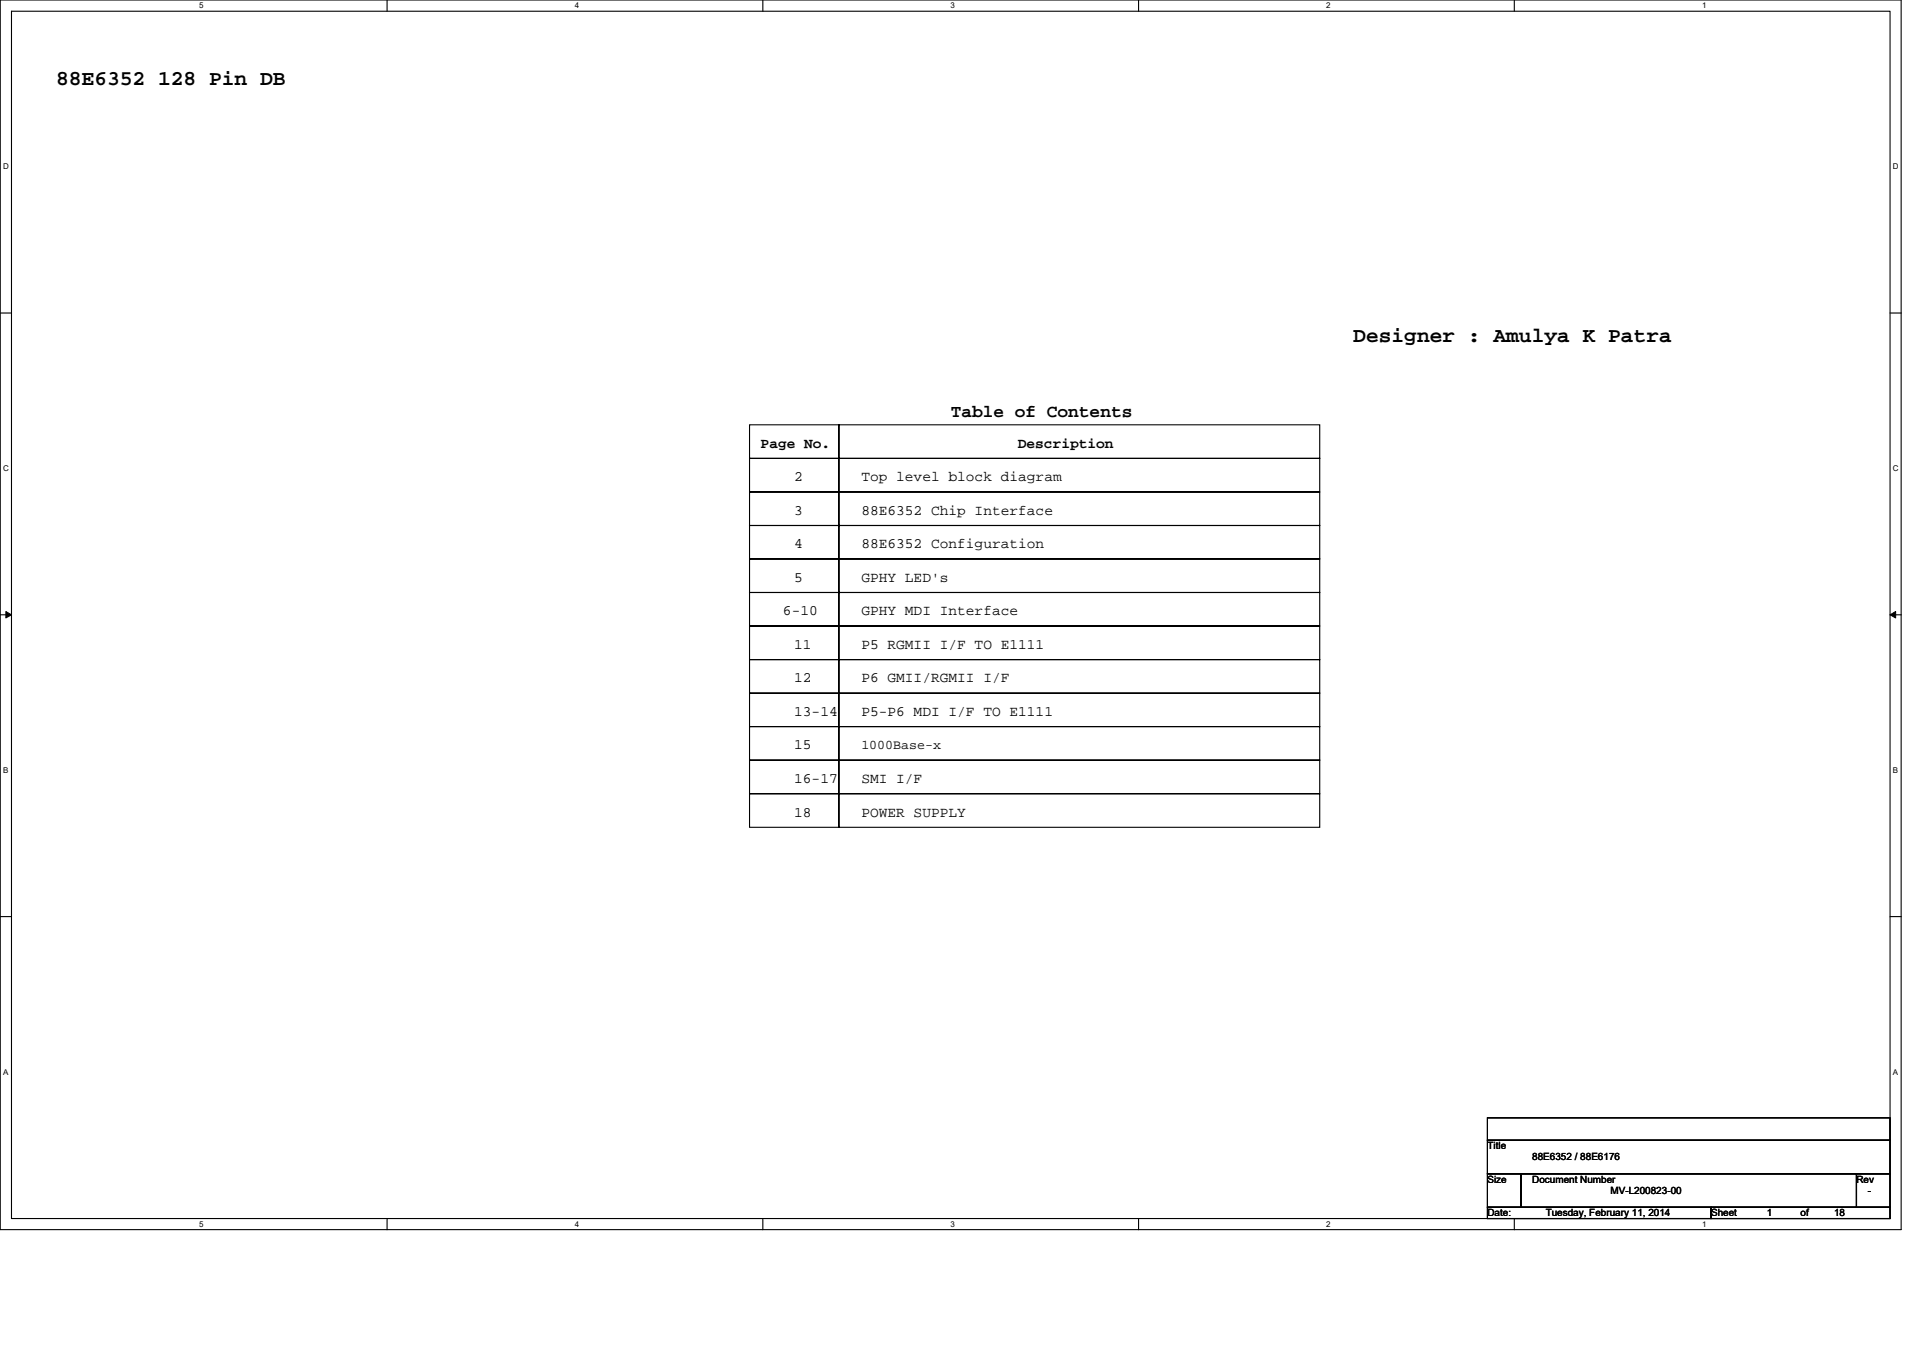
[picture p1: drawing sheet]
<svg xmlns="http://www.w3.org/2000/svg" width="297mm" height="210mm" viewBox="0 0 297 210" stroke-linecap="round" stroke-linejoin="round" font-family="sans-serif">
<defs><g id="words">
<g font-size="3.3">
<text x="8.7" y="13.1">88E6352 128 Pin DB</text>
<text x="209" y="52.9">Designer : Amulya K Patra</text>
</g>
<text font-size="2.8" x="146.9" y="64.5">Table of Contents</text>
<g font-size="2.2">
<text x="117.5" y="69.3">Page No.</text>
<text x="157.2" y="69.3">Description</text>
<text x="122.7" y="74.4">2</text>
<text x="133.1" y="74.4">Top level block diagram</text>
<text x="122.7" y="79.5">3</text>
<text x="133.1" y="79.5">88E6352 Chip Interface</text>
<text x="122.7" y="84.7">4</text>
<text x="122.7" y="89.9">5</text>
<text x="133.1" y="84.7">88E6352 Configuration</text>
<text x="133.1" y="89.9">GPHY LED's</text>
<text x="120.9" y="95.1">6-10</text>
<text x="133.1" y="95.1">GPHY MDI Interface</text>
<text x="122.7" y="100.3">11</text>
<text x="133.1" y="100.3">P5 RGMII I/F TO E1111</text>
<text x="122.7" y="105.4">12</text>
<text x="133.1" y="105.4">P6 GMII/RGMII I/F</text>
<text x="122.7" y="110.6">13-14</text>
<text x="133.1" y="110.6">P5-P6 MDI I/F TO E1111</text>
<text x="122.7" y="115.8">15</text>
<text x="122.7" y="121">16-17</text>
<text x="133.1" y="121">SMI I/F</text>
<text x="122.7" y="126.2">18</text>
<text x="133.1" y="126.2">POWER SUPPLY</text>
</g>
<text font-size="2.1" x="133.1" y="115.7">1000Base-x</text>
<g font-size="1.5">
<text x="229.8" y="177.6">Title</text>
<text x="236.7" y="179.3">88E6352 / 88E6176</text>
<text x="229.8" y="182.8">Size</text>
<text x="236.7" y="182.8">Document Number</text>
<text x="248.8" y="184.5">MV-L200823-00</text>
<text x="286.8" y="182.8">Rev</text>
<text x="288.5" y="184.5">-</text>
<text x="229.8" y="187.9">Date:</text>
<text x="238.8" y="187.9">Tuesday, February 11, 2014</text>
<text x="264.3" y="187.9">Sheet</text>
<text x="272.9" y="187.9">1</text>
<text x="278.1" y="187.9">of</text>
<text x="283.3" y="187.9">18</text>
</g>
<g font-size="1.2">
<text x="30.8" y="1.3">5</text>
<text x="88.8" y="1.3">4</text>
<text x="146.8" y="1.3">3</text>
<text x="204.9" y="1.3">2</text>
<text x="262.9" y="1.3">1</text>
<text x=".5" y="26.1">D</text>
<text x="292.4" y="26.1">D</text>
<text x=".5" y="72.8">C</text>
<text x="292.4" y="72.8">C</text>
<text x=".5" y="119.4">B</text>
<text x="292.4" y="119.4">B</text>
<text x=".5" y="166">A</text>
<text x="292.4" y="166">A</text>
<text x="30.8" y="189.6">5</text>
<text x="88.8" y="189.6">4</text>
<text x="146.8" y="189.6">3</text>
<text x="204.9" y="189.6">2</text>
<text x="262.9" y="189.6">1</text>
</g>
</g></defs>
<path d="M0 0h293.7v190h-293.7zM1.8 1.7h290.1v186.6h-290.1z" fill="none" stroke="#000" stroke-width=".17"/>
<g fill="#fff">
<path d="M30.8 .2h.6v1.4h-.6z"/>
<path d="M30.8 188.5h.6v1.3h-.6z"/>
</g>
<path d="M59.8 0v1.7M59.8 188.3v1.7" fill="none" stroke="#000" stroke-width=".17"/>
<g fill="#fff">
<path d="M88.8 .2h.6v1.4h-.6z"/>
<path d="M88.8 188.5h.6v1.3h-.6z"/>
</g>
<path d="M117.8 0v1.7M117.8 188.3v1.7" fill="none" stroke="#000" stroke-width=".17"/>
<g fill="#fff">
<path d="M146.8 .2h.7v1.4h-.7z"/>
<path d="M146.8 188.5h.7v1.3h-.7z"/>
</g>
<path d="M175.9 0v1.7M175.9 188.3v1.7" fill="none" stroke="#000" stroke-width=".17"/>
<g fill="#fff">
<path d="M204.9 .2h.6v1.4h-.6z"/>
<path d="M204.9 188.5h.6v1.3h-.6z"/>
</g>
<path d="M233.9 0v1.7M233.9 188.3v1.7" fill="none" stroke="#000" stroke-width=".17"/>
<g fill="#fff">
<path d="M262.9 .2h.7v1.4h-.7z"/>
<path d="M262.9 188.5h.7v1.3h-.7z"/>
<path d="M.5 25h.8v1.4h-.8z"/>
<path d="M292.4 25h.8v1.4h-.8z"/>
<path d="M.5 71.7h.8v1.3h-.8z"/>
<path d="M292.4 71.7h.8v1.3h-.8z"/>
</g>
<path d="M0 48.4h1.8M291.9 48.4h1.8" fill="none" stroke="#000" stroke-width=".17"/>
<g fill="#fff">
<path d="M.5 118.3h.8v1.4h-.8z"/>
<path d="M292.4 118.3h.8v1.4h-.8z"/>
</g>
<path d="M0 95h1.8M291.9 95h1.8" fill="none" stroke="#000" stroke-width=".17"/>
<path d="M.9 94.5l.9 .5-.9 .5zM291.9 95l.9-.5v1z" fill="#000" stroke="#000" stroke-width=".15"/>
<g fill="#fff">
<path d="M.5 164.9h.8v1.4h-.8z"/>
<path d="M292.4 164.9h.8v1.4h-.8z"/>
</g>
<g fill="none" stroke="#000" stroke-width=".17">
<path d="M115.8 65.6h13.8v5.2h-13.8zM115.8 70.8h13.8v5.2h-13.8zM115.8 76h13.8v5.2h-13.8zM129.6 65.6h74.3v5.2h-74.3zM129.6 70.8h74.3v5.2h-74.3zM129.6 76h74.3v5.2h-74.3zM115.8 81.2h13.8v5.2h-13.8zM115.8 86.4h13.8v5.1h-13.8zM115.8 91.5h13.8v5.2h-13.8zM115.8 96.7h13.8v5.2h-13.8zM129.6 81.2h74.3v5.2h-74.3zM129.6 86.4h74.3v5.1h-74.3z"/>
<path d="M129.6 91.5h74.3v5.2h-74.3zM129.6 96.7h74.3v5.2h-74.3zM115.8 101.9h13.8v5.2h-13.8zM115.8 107.1h13.8v5.2h-13.8zM115.8 112.3h13.8v5.2h-13.8zM115.8 117.5h13.8v5.1h-13.8zM129.6 101.9h74.3v5.2h-74.3zM129.6 107.1h74.3v5.2h-74.3zM129.6 112.3h74.3v5.2h-74.3zM129.6 117.5h74.3v5.1h-74.3zM115.8 122.6h13.8v5.2h-13.8zM129.6 122.6h74.3v5.2h-74.3z"/>
<path d="M0 141.6h1.8M291.9 141.6h1.8M229.8 172.7h62.1v3.5h-62.1zM229.8 176.2h62.1v5.2h-62.1zM229.8 181.4h5.1v5.1h-5.1zM229.8 186.5h34.5v1.8h-34.5zM234.9 181.4h51.9v5.1h-51.9zM264.3 186.5h27.6v1.8h-27.6zM286.8 181.4h5.1v5.1h-5.1z"/>
</g>
<use href="#words"/>
</svg>
